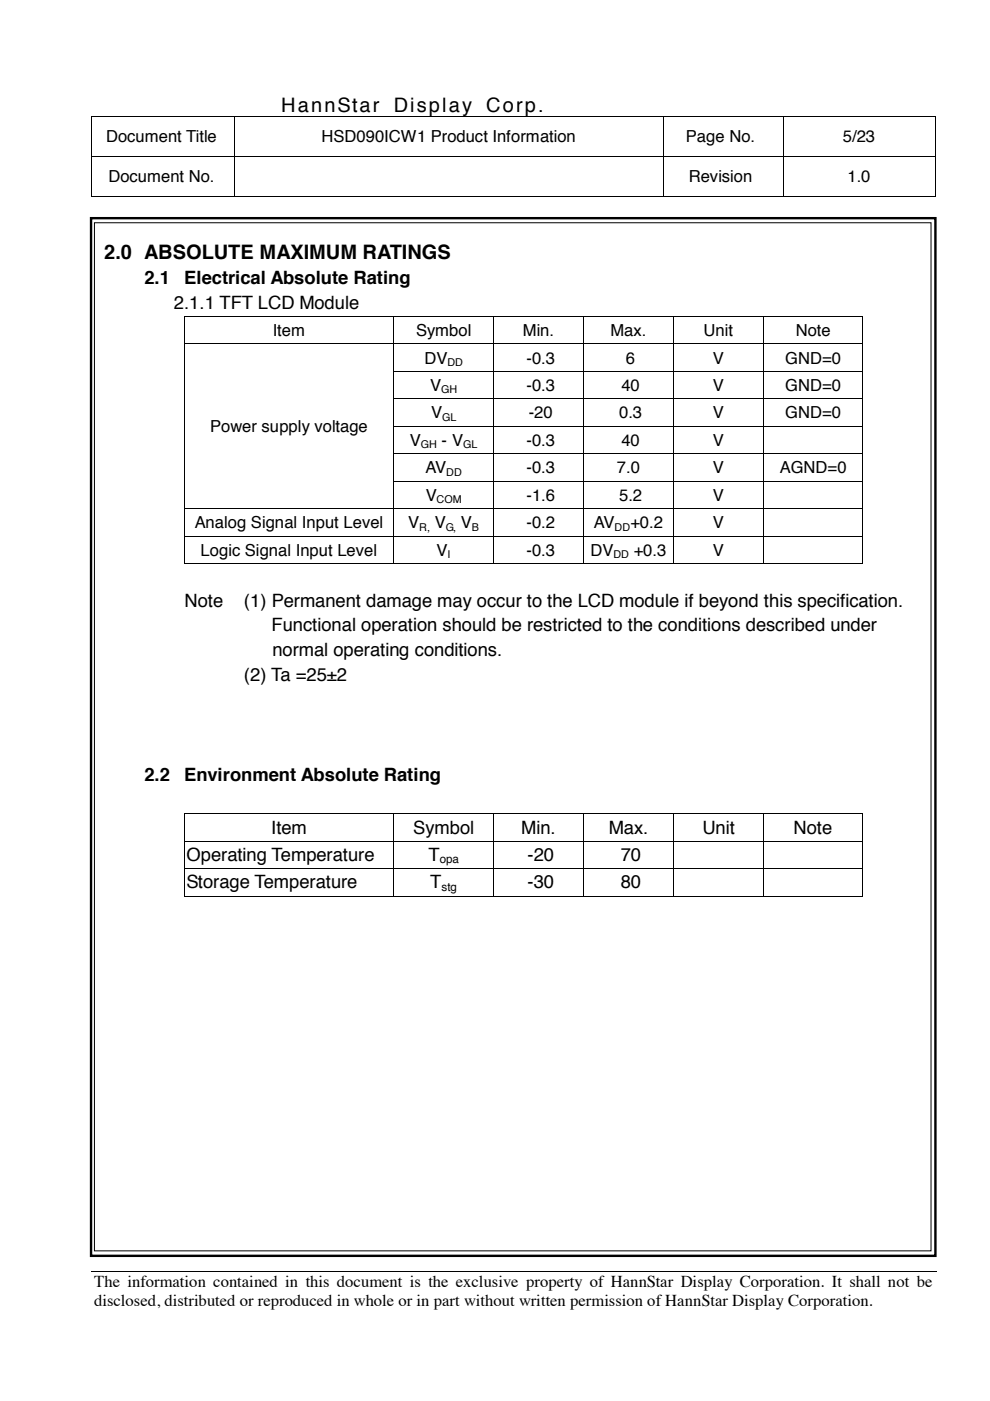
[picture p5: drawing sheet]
<svg xmlns="http://www.w3.org/2000/svg" width="210mm" height="297mm" viewBox="0 0 210 297" stroke-linecap="round" stroke-linejoin="round" font-family="sans-serif">
<defs><g id="words">
<g font-size="4.2">
<text x="59.6" y="23.8">HannStar</text>
<text x="83.5" y="23.8">Display Corp.</text>
<text x="22.1" y="54.8">2.0 ABSOLUTE MAXIMUM RATINGS</text>
</g>
<g font-size="3.9">
<text x="30.6" y="60.1">2.1</text>
<text x="36.9" y="65.4">2.1.1 TFT LCD Module</text>
<text x="39.1" y="60.1">Electrical Absolute Rating</text>
<text x="39.1" y="128.6">Note</text>
<text x="51.7" y="128.6">(1) Permanent damage may occur to the LCD module if beyond this specification.</text>
<text x="57.6" y="133.9">Functional operation should be restricted to the conditions described under</text>
<text x="57.7" y="139.2">normal operating conditions.</text>
<text x="51.7" y="144.5">(2) Ta =25±2</text>
<text x="30.6" y="165.6">2.2</text>
<text x="39.1" y="165.6">Environment Absolute Rating</text>
<text x="57.5" y="176.7">Item</text>
<text x="87.6" y="176.7">Symbol</text>
<text x="110.5" y="176.7">Min.</text>
<text x="129.1" y="176.7">Max.</text>
<text x="148.9" y="176.7">Unit</text>
<text x="168.3" y="176.7">Note</text>
<text x="39.5" y="182.5">Operating Temperature</text>
<text x="90.8" y="182.5">T</text>
<text x="111.8" y="182.5">-20</text>
<text x="131.6" y="182.5">70</text>
<text x="39.5" y="188.4">Storage Temperature</text>
<text x="91.2" y="188.4">T</text>
<text x="111.8" y="188.4">-30</text>
<text x="131.6" y="188.4">80</text>
</g>
<g font-size="3.5">
<text x="22.5" y="30.2">Document Title</text>
<text x="68.2" y="30.2">HSD090ICW1 Product Information</text>
<text x="145.4" y="30.2">Page No.</text>
<text x="178.7" y="30.2">5/23</text>
<text x="23" y="38.7">Document No.</text>
<text x="146" y="38.7">Revision</text>
<text x="179.7" y="38.7">1.0</text>
<text x="57.8" y="71.2">Item</text>
<text x="88.2" y="71.2">Symbol</text>
<text x="110.9" y="71.2">Min.</text>
<text x="129.4" y="71.2">Max.</text>
<text x="149.2" y="71.2">Unit</text>
<text x="168.7" y="71.2">Note</text>
<text x="90" y="77.1">DV</text>
<text x="111.6" y="77.1">-0.3</text>
<text x="132.7" y="77.1">6</text>
<text x="151.1" y="77.1">V</text>
<text x="166.5" y="77.1">GND=0</text>
<text x="91.2" y="82.9">V</text>
<text x="111.6" y="82.9">-0.3</text>
<text x="131.7" y="82.9">40</text>
<text x="151.1" y="82.9">V</text>
<text x="166.5" y="82.9">GND=0</text>
<text x="91.4" y="88.7">V</text>
<text x="112.1" y="88.7">-20</text>
<text x="131.3" y="88.7">0.3</text>
<text x="151.1" y="88.7">V</text>
<text x="166.5" y="88.7">GND=0</text>
<text x="44.5" y="91.6">Power supply voltage</text>
<text x="86.9" y="94.5">V</text>
<text x="93.6" y="94.5">- V</text>
<text x="111.6" y="94.5">-0.3</text>
<text x="131.7" y="94.5">40</text>
<text x="151.1" y="94.5">V</text>
<text x="90.2" y="100.4">AV</text>
<text x="111.6" y="100.4">-0.3</text>
<text x="130.8" y="100.4">7.0</text>
<text x="151.1" y="100.4">V</text>
<text x="165.3" y="100.4">AGND=0</text>
<text x="90.3" y="106.2">V</text>
<text x="111.6" y="106.2">-1.6</text>
<text x="131.3" y="106.2">5.2</text>
<text x="151.1" y="106.2">V</text>
<text x="41.3" y="112">Analog Signal Input Level</text>
<text x="86.6" y="112">V</text>
<text x="92.2" y="112">V</text>
<text x="97.7" y="112">V</text>
<text x="111.6" y="112">-0.2</text>
<text x="125.9" y="112">AV</text>
<text x="133.6" y="112">+0.2</text>
<text x="151.1" y="112">V</text>
<text x="42.5" y="117.8">Logic Signal Input Level</text>
<text x="92.6" y="117.8">V</text>
<text x="111.6" y="117.8">-0.3</text>
<text x="125.2" y="117.8">DV</text>
<text x="134.4" y="117.8">+0.3</text>
<text x="151.1" y="117.8">V</text>
<text x="20" y="272.9">The information contained in this document is the exclusive property of HannStar Display Corporation. It shall not be</text>
<text x="20" y="277">disclosed, distributed or reproduced in whole or in part without written permission of HannStar Display Corporation.</text>
</g>
<g font-size="2.5">
<text x="93.3" y="183.1">opa</text>
<text x="93.6" y="188.9">stg</text>
</g>
<g font-size="2.3">
<text x="94.9" y="77.6">DD</text>
<text x="93.5" y="83.4">GH</text>
<text x="93.7" y="89.3">GL</text>
<text x="89.2" y="95.1">GH</text>
<text x="98.2" y="95.1">GL</text>
<text x="94.6" y="100.9">DD</text>
<text x="92.6" y="106.7">COM</text>
<text x="88.9" y="112.6">R,</text>
<text x="94.5" y="112.6">G,</text>
<text x="100" y="112.6">B</text>
<text x="130.3" y="112.6">DD</text>
<text x="94.9" y="118.3">I</text>
<text x="130" y="118.3">DD</text>
</g>
</g></defs>
<g fill="#000">
<path d="M19.4 24.7h.2v.1h-.2zM19.4 33.1h.2v.2h-.2zM49.5 24.7h.2v.1h-.2zM49.5 33.1h.2v.2h-.2zM59.1 24.7h.1v.1h-.1zM140.5 24.7h.2v.1h-.2zM140.5 33.1h.2v.2h-.2zM165.9 24.7h.2v.1h-.2zM165.9 33.1h.2v.2h-.2zM198.2 24.7h.1v.1h-.1zM198.2 33.1h.1v.2h-.1zM19.4 41.6h.2v.2h-.2z"/>
<path d="M49.5 41.6h.2v.2h-.2zM140.5 41.6h.2v.2h-.2zM165.9 41.6h.2v.2h-.2zM198.2 41.6h.1v.2h-.1zM198.5 269.6v.1z"/>
</g>
<g fill="none" stroke="#000" stroke-width=".21">
<path d="M19.5 24.8v8.3M19.5 33.3v8.3M19.6 24.8h29.9M19.6 33.2h29.9M49.6 24.8v8.3M49.6 33.3v8.3M49.7 24.8h9.4M49.7 33.2h90.8M59.2 24.8h81.3M140.6 24.8v8.3M140.6 33.3v8.3M140.7 24.8h25.2"/>
<path d="M140.7 33.2h25.2M166 24.8v8.3M166 33.3v8.3M166.1 24.8h32.1M166.1 33.2h32.1M198.2 24.8v8.3M198.2 33.3v8.3M19.6 41.7h29.9M49.7 41.7h90.8M140.7 41.7h25.2M166.1 41.7h32.1M19.3 269.6h179.2"/>
</g>
<g fill="#fff">
<path d="M19.3 277.9h179.2z"/>
<path d="M198.5 269.7v8.2z"/>
</g>
<path d="M19.3 46.3h179v220h-179z" fill="none" stroke="#000" stroke-width=".51"/>
<path d="M20 47.2h177.4v218h-177.4z" fill-rule="evenodd" fill="#fff"/>
<g fill="none" stroke="#000" stroke-width=".21">
<path d="M20 47.2h177.4v218h-177.4zM39 67.2v5.6M39 73v5.6M39 78.8v5.7M39.1 67.1h44.3M39.1 72.9h44.3M83.5 67.2v5.6M83.5 73v5.6M83.5 78.8v5.7M83.6 67.1h21M83.6 72.9h21M83.6 78.7h21"/>
<path d="M104.6 67.2v5.6M104.6 73v5.6M104.6 78.8v5.7M104.7 67.1h18.9M104.7 72.9h18.9M104.7 78.7h18.9M123.7 67.2v5.6M123.7 73v5.6M123.7 78.8v5.7M123.8 67.1h18.9M123.8 72.9h18.9M123.8 78.7h18.9"/>
<path d="M142.7 67.2v5.6M142.7 73v5.6M142.7 78.8v5.7M142.8 67.1h18.9M142.8 72.9h18.9M142.8 78.7h18.9M161.8 67.2v5.6M161.8 73v5.6M161.8 78.8v5.7M161.9 67.1h21M161.9 72.9h21M161.9 78.7h21"/>
<path d="M183 67.2v5.6M183 73v5.6M183 78.8v5.7M39 84.7v5.6M39 90.5v5.6M39 96.3v5.6M83.5 84.7v5.6M83.5 90.5v5.6M83.5 96.3v5.6M83.6 84.6h21M83.6 90.4h21M83.6 96.2h21"/>
<path d="M104.6 84.7v5.6M104.6 90.5v5.6M104.6 96.3v5.6M104.7 84.6h18.9M104.7 90.4h18.9M104.7 96.2h18.9M123.7 84.7v5.6M123.7 90.5v5.6M123.7 96.3v5.6M123.8 84.6h18.9M123.8 90.4h18.9M123.8 96.2h18.9"/>
<path d="M142.7 84.7v5.6M142.7 90.5v5.6M142.7 96.3v5.6M142.8 84.6h18.9M142.8 90.4h18.9M142.8 96.2h18.9M161.8 84.7v5.6M161.8 90.5v5.6M161.8 96.3v5.6M161.9 84.6h21M161.9 90.4h21M161.9 96.2h21"/>
<path d="M183 84.7v5.6M183 90.5v5.6M183 96.3v5.6M39 102.1v5.7M39 107.9v5.7M39 113.7v5.7M39.1 107.9h44.3M39.1 113.7h44.3M39.1 119.5h44.3M83.5 102.1v5.7M83.5 107.9v5.7M83.5 113.7v5.7"/>
<path d="M83.6 102h21M83.6 107.9h21M83.6 113.7h21M83.6 119.5h21M104.6 102.1v5.7M104.6 107.9v5.7M104.6 113.7v5.7M104.7 102h18.9M104.7 107.9h18.9M104.7 113.7h18.9M104.7 119.5h18.9M123.7 102.1v5.7"/>
<path d="M123.7 107.9v5.7M123.7 113.7v5.7M123.8 102h18.9M123.8 107.9h18.9M123.8 113.7h18.9M123.8 119.5h18.9M142.7 102.1v5.7M142.7 107.9v5.7M142.7 113.7v5.7M142.8 102h18.9M142.8 107.9h18.9M142.8 113.7h18.9"/>
<path d="M142.8 119.5h18.9M161.8 102.1v5.7M161.8 107.9v5.7M161.8 113.7v5.7M161.9 102h21M161.9 107.9h21M161.9 113.7h21M161.9 119.5h21M183 102.1v5.7M183 107.9v5.7M183 113.7v5.7M39 172.7v5.6"/>
<path d="M39 178.5v5.6M39.1 172.6h44.3M39.1 178.4h44.3M83.5 172.7v5.6M83.5 178.5v5.6M83.6 172.6h21M83.6 178.4h21M104.6 172.7v5.6M104.6 178.5v5.6M104.7 172.6h18.9M104.7 178.4h18.9M123.7 172.7v5.6"/>
<path d="M123.7 178.5v5.6M123.8 172.6h19M123.8 178.4h19M142.9 172.7v5.6M142.9 178.5v5.6M143 172.6h18.7M143 178.4h18.7M161.8 172.7v5.6M161.8 178.5v5.6M161.9 172.6h21M161.9 178.4h21M183 172.7v5.6"/>
<path d="M183 178.5v5.6M39 184.3v5.7M39.1 184.2h44.3M39.1 190.1h44.3M83.5 184.3v5.7M83.6 184.2h21M83.6 190.1h21M104.6 184.3v5.7M104.7 184.2h18.9M104.7 190.1h18.9M123.7 184.3v5.7M123.8 184.2h19"/>
<path d="M123.8 190.1h19M142.9 184.3v5.7M143 184.2h18.7M143 190.1h18.7M161.8 184.3v5.7M161.9 184.2h21M161.9 190.1h21M183 184.3v5.7"/>
</g>
<g fill="#000">
<path d="M38.9 67h.2v.2h-.2zM38.9 72.8h.2v.2h-.2zM38.9 78.6h.2v.2h-.2zM83.4 67h.2v.2h-.2zM83.4 72.8h.2v.2h-.2zM83.4 78.6h.2v.2h-.2zM104.6 67h.1v.2h-.1zM104.6 72.8h.1v.2h-.1zM104.6 78.6h.1v.2h-.1zM123.6 67h.2v.2h-.2zM123.6 72.8h.2v.2h-.2zM123.6 78.6h.2v.2h-.2z"/>
<path d="M142.7 67h.1v.2h-.1zM142.7 72.8h.1v.2h-.1zM142.7 78.6h.1v.2h-.1zM161.7 67h.2v.2h-.2zM161.7 72.8h.2v.2h-.2zM161.7 78.6h.2v.2h-.2zM182.9 67h.1v.2h-.1zM182.9 72.8h.1v.2h-.1zM182.9 78.6h.1v.2h-.1zM38.9 84.5h.2v.2h-.2zM38.9 90.3h.2v.2h-.2zM38.9 96.1h.2v.2h-.2z"/>
<path d="M83.4 84.5h.2v.2h-.2zM83.4 90.3h.2v.2h-.2zM83.4 96.1h.2v.2h-.2zM104.6 84.5h.1v.2h-.1zM104.6 90.3h.1v.2h-.1zM104.6 96.1h.1v.2h-.1zM123.6 84.5h.2v.2h-.2zM123.6 90.3h.2v.2h-.2zM123.6 96.1h.2v.2h-.2zM142.7 84.5h.1v.2h-.1zM142.7 90.3h.1v.2h-.1zM142.7 96.1h.1v.2h-.1z"/>
<path d="M161.7 84.5h.2v.2h-.2zM161.7 90.3h.2v.2h-.2zM161.7 96.1h.2v.2h-.2zM182.9 84.5h.1v.2h-.1zM182.9 90.3h.1v.2h-.1zM182.9 96.1h.1v.2h-.1zM38.9 101.9h.2v.2h-.2zM38.9 107.8h.2v.1h-.2zM38.9 113.6h.2v.1h-.2zM38.9 119.4h.2v.2h-.2zM83.4 101.9h.2v.2h-.2zM83.4 107.8h.2v.1h-.2z"/>
<path d="M83.4 113.6h.2v.1h-.2zM83.4 119.4h.2v.2h-.2zM104.6 101.9h.1v.2h-.1zM104.6 107.8h.1v.1h-.1zM104.6 113.6h.1v.1h-.1zM104.6 119.4h.1v.2h-.1zM123.6 101.9h.2v.2h-.2zM123.6 107.8h.2v.1h-.2zM123.6 113.6h.2v.1h-.2zM123.6 119.4h.2v.2h-.2zM142.7 101.9h.1v.2h-.1zM142.7 107.8h.1v.1h-.1z"/>
<path d="M142.7 113.6h.1v.1h-.1zM142.7 119.4h.1v.2h-.1zM161.7 101.9h.2v.2h-.2zM161.7 107.8h.2v.1h-.2zM161.7 113.6h.2v.1h-.2zM161.7 119.4h.2v.2h-.2zM182.9 101.9h.1v.2h-.1zM182.9 107.8h.1v.1h-.1zM182.9 113.6h.1v.1h-.1zM182.9 119.4h.1v.2h-.1zM38.9 172.5h.2v.2h-.2zM38.9 178.3h.2v.2h-.2z"/>
<path d="M83.4 172.5h.2v.2h-.2zM83.4 178.3h.2v.2h-.2zM104.6 172.5h.1v.2h-.1zM104.6 178.3h.1v.2h-.1zM123.6 172.5h.2v.2h-.2zM123.6 178.3h.2v.2h-.2zM142.8 172.5h.2v.2h-.2zM142.8 178.3h.2v.2h-.2zM161.7 172.5h.2v.2h-.2zM161.7 178.3h.2v.2h-.2zM182.9 172.5h.1v.2h-.1zM182.9 178.3h.1v.2h-.1z"/>
<path d="M38.9 184.1h.2v.2h-.2zM38.9 190h.2v.1h-.2zM83.4 184.1h.2v.2h-.2zM83.4 190h.2v.1h-.2zM104.6 184.1h.1v.2h-.1zM104.6 190h.1v.1h-.1zM123.6 184.1h.2v.2h-.2zM123.6 190h.2v.1h-.2zM142.8 184.1h.2v.2h-.2zM142.8 190h.2v.1h-.2zM161.7 184.1h.2v.2h-.2zM161.7 190h.2v.1h-.2z"/>
<path d="M182.9 184.1h.1v.2h-.1zM182.9 190h.1v.1h-.1z"/>
</g>
<use href="#words"/>
</svg>
